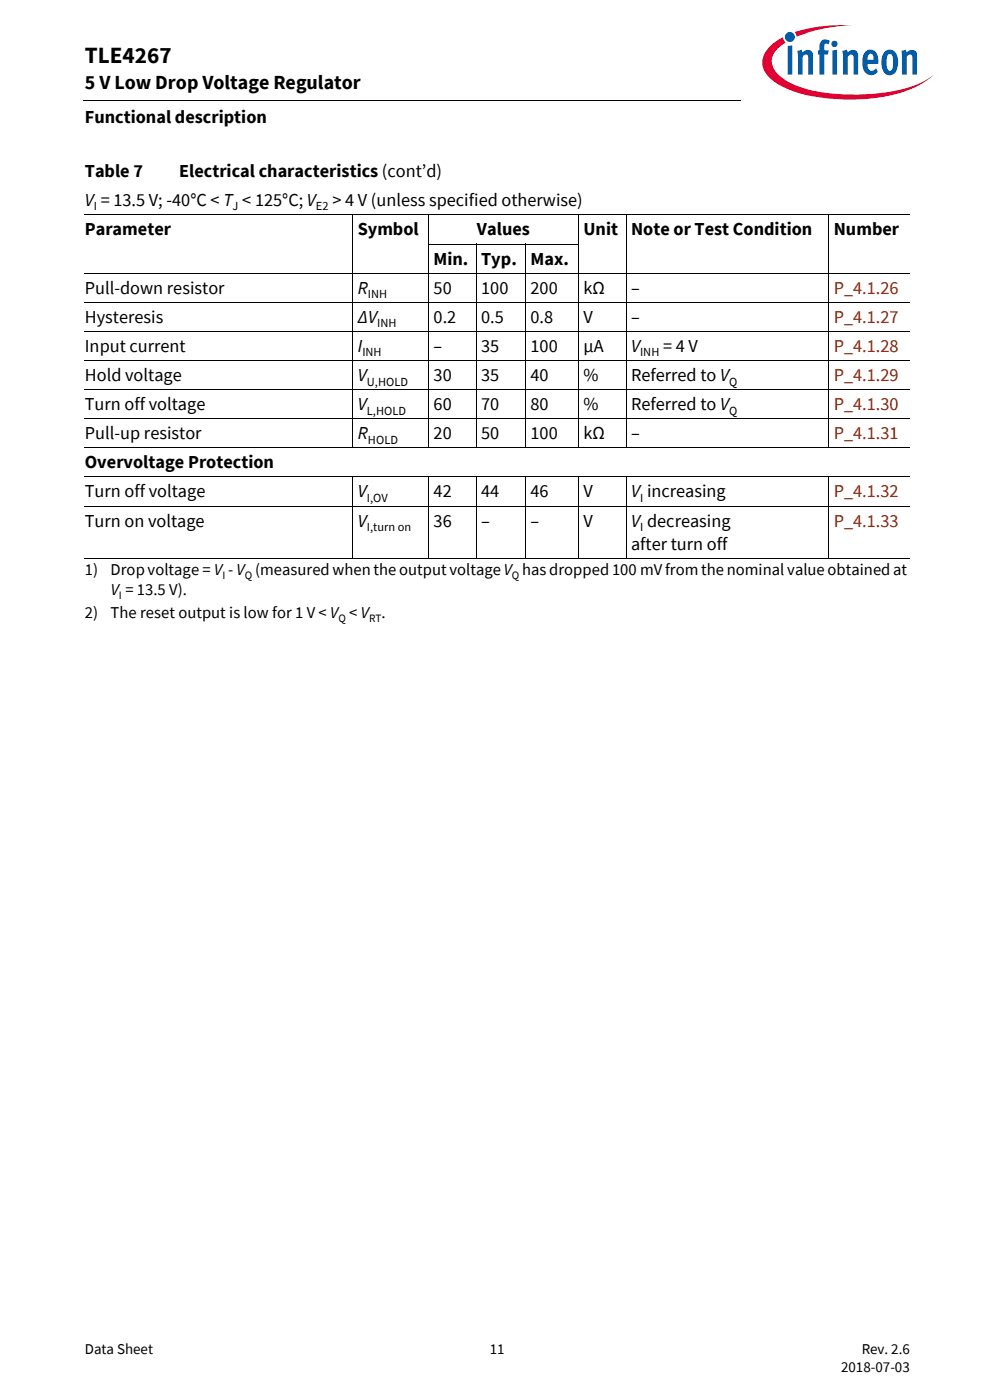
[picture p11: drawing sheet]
<svg xmlns="http://www.w3.org/2000/svg" width="210mm" height="297mm" viewBox="0 0 210 297" stroke-linecap="round" stroke-linejoin="round" font-family="sans-serif">
<defs><g id="words">
<text font-size="4.9" x="18" y="13.4">TLE4267</text>
<text font-size="4.2" x="18" y="19">5 V Low Drop Voltage Regulator</text>
<g font-size="3.9">
<text x="18" y="26.2">Functional description</text>
<text x="18" y="37.6">Table 7</text>
<text x="38" y="37.6">Electrical characteristics (cont’d)</text>
<text x="18" y="43.6">V = 13.5 V; -40°C &lt; T &lt; 125°C; V</text>
<text x="70.5" y="43.6">&gt; 4 V (unless specified otherwise)</text>
<text x="18" y="50">Parameter</text>
<text x="75.9" y="50">Symbol</text>
<text x="101.2" y="50">Values</text>
<text x="123.7" y="50">Unit</text>
<text x="133.8" y="50">Note or Test Condition</text>
<text x="176.9" y="50">Number</text>
<text x="92" y="56.1">Min. Typ.</text>
<text x="112.5" y="56.1">Max.</text>
<text x="18" y="62.3">Pull-down resistor</text>
<text x="75.9" y="62.3">R</text>
<text x="92" y="62.3">50</text>
<text x="102.1" y="62.3">100</text>
<text x="112.5" y="62.3">200</text>
<text x="123.7" y="62.3">kΩ</text>
<text x="133.8" y="62.3">–</text>
<text x="18" y="68.5">Hysteresis</text>
<text x="75.9" y="68.5">∆V</text>
<text x="92" y="68.5">0.2</text>
<text x="102.1" y="68.5">0.5</text>
<text x="112.5" y="68.5">0.8</text>
<text x="123.7" y="68.5">V</text>
<text x="133.8" y="68.5">–</text>
<text x="18" y="74.7">Input current</text>
<text x="75.9" y="74.7">I</text>
<text x="92" y="74.7">–</text>
<text x="102.1" y="74.7">35</text>
<text x="112.5" y="74.7">100</text>
<text x="123.7" y="74.7">μA</text>
<text x="133.8" y="74.7">V</text>
<text x="140.7" y="74.7">= 4 V</text>
<text x="18" y="80.8">Hold voltage</text>
<text x="75.9" y="80.8">V</text>
<text x="92" y="80.8">30</text>
<text x="102.1" y="80.8">35</text>
<text x="112.5" y="80.8">40</text>
<text x="123.7" y="80.8">%</text>
<text x="133.8" y="80.8">Referred to V</text>
<text x="18" y="87">Turn off voltage</text>
<text x="75.9" y="87">V</text>
<text x="92" y="87">60</text>
<text x="102.1" y="87">70</text>
<text x="112.5" y="87">80</text>
<text x="123.7" y="87">%</text>
<text x="133.8" y="87">Referred to V</text>
<text x="18" y="93.2">Pull-up resistor</text>
<text x="75.9" y="93.2">R</text>
<text x="92" y="93.2">20</text>
<text x="102.1" y="93.2">50</text>
<text x="112.5" y="93.2">100</text>
<text x="123.7" y="93.2">kΩ</text>
<text x="133.8" y="93.2">–</text>
<text x="18" y="99.3">Overvoltage Protection</text>
<text x="18" y="105.5">Turn off voltage</text>
<text x="75.9" y="105.5">V</text>
<text x="92" y="105.5">42</text>
<text x="102.1" y="105.5">44</text>
<text x="112.5" y="105.5">46</text>
<text x="123.7" y="105.5">V</text>
<text x="133.8" y="105.5">V increasing</text>
<text x="18" y="111.7">Turn on voltage</text>
<text x="75.9" y="111.7">V</text>
<text x="92" y="111.7">36</text>
<text x="102.1" y="111.7">–</text>
<text x="112.5" y="111.7">–</text>
<text x="123.7" y="111.7">V</text>
<text x="133.8" y="111.7">V decreasing</text>
<text x="133.8" y="116.6">after turn off</text>
</g>
<g font-size="3.9" fill="#802600">
<text x="176.8" y="62.3">P_4.1.26</text>
<text x="176.8" y="68.5">P_4.1.27</text>
<text x="176.8" y="74.7">P_4.1.28</text>
<text x="176.8" y="80.8">P_4.1.29</text>
<text x="176.8" y="87">P_4.1.30</text>
<text x="176.8" y="93.2">P_4.1.31</text>
<text x="176.8" y="105.5">P_4.1.32</text>
<text x="176.8" y="111.7">P_4.1.33</text>
</g>
<g font-size="3.5">
<text x="18" y="122">1)</text>
<text x="23.5" y="122">Drop voltage = V - V (measured when the output voltageV has dropped 100 mV from the nominal value obtained at</text>
<text x="18" y="131.1">2)</text>
<text x="23.5" y="131.1">The reset output is low for 1 V &lt; V &lt; V .</text>
<text x="23.5" y="126.2">V = 13.5 V).</text>
</g>
<g font-size="3.2">
<text x="18" y="287.3">Data Sheet</text>
<text x="103.9" y="287.3">11</text>
<text x="182.8" y="287.3">Rev. 2.6</text>
<text x="178.4" y="291.2">2018-07-03</text>
</g>
<g font-size="2.6">
<text x="19.9" y="44.6">I</text>
<text x="49.3" y="44.6">J</text>
<text x="67" y="44.6">E2</text>
<text x="78" y="63.3">INH</text>
<text x="80" y="69.5">INH</text>
<text x="76.9" y="75.6">INH</text>
<text x="135.8" y="75.6">INH</text>
<text x="77.8" y="81.8">U,HOLD</text>
<text x="154.7" y="81.8">Q</text>
<text x="77.8" y="88">L,HOLD</text>
<text x="154.7" y="88">Q</text>
<text x="78" y="94.1">HOLD</text>
<text x="77.8" y="106.5">I,OV</text>
<text x="135.8" y="106.5">I</text>
<text x="77.8" y="112.7">I,turn on</text>
<text x="135.8" y="112.7">I</text>
</g>
<g font-size="2.4">
<text x="47.2" y="122.8">I</text>
<text x="51.9" y="122.8">Q</text>
<text x="108.6" y="122.8">Q</text>
<text x="25.2" y="127.1">I</text>
<text x="71.8" y="132">Q</text>
<text x="78.3" y="132">RT</text>
</g>
</g></defs>
<path d="M17.7 21.3l.1 .1z" fill="#000"/>
<path d="M17.8 21.4h140.5" fill="none" stroke="#000" stroke-width=".21"/>
<path d="M157.3 5.1h42.7v21.5h-42.7z" fill="#fff"/>
<path d="M168.6 6.8l.4 1 1.4-.5a31.9 31.9 0 0 1 10.7-1.9 32.2 32.2 0 0 0-12.5 1.4zM163.4 9.8a4.3 4.3 0 0 0 0 6.9 21.8 21.8 0 0 0 11.7 4.1 38.5 38.5 0 0 0 18.7-2.1 14.3 14.3 0 0 0 4.2-2.8 18.4 18.4 0 0 1-8.8 3.5 40.4 40.4 0 0 1-20.2-1.2l-1.6-.7a6.4 6.4 0 0 1-3.7-4.4 5.1 5.1 0 0 1 2.9-4.1l-.3-.3-.2-.8-1 .5z" fill-rule="evenodd" fill="#e30034"/>
<path d="M166.5 7.8a1.06 1.06 0 0 0 2.1 0 1.06 1.06 0 0 0-2.1 0zM167.1 9.8v6h.9v-6.2zM169.1 10.8l.2 1.3v3.7h.9v-3.8l.7-.4h.3l.2 .3v3.9h1v-3.9a1.21 1.21 0 0 0-.8-1.3 1.21 1.21 0 0 0-1.4 .5l-.1-.6zM174.3 8.6a2.41 2.41 0 0 0-.5 2.1h-.3v.9h.3v4.2h1v-4.2h.8l.2-.9h-1v-.9a.49 .49 0 0 1 .3-.6 .49 .49 0 0 1 .6 .2l.3-.7a1.45 1.45 0 0 0-1.7-.1zM176.5 10.7v5.1h1v-5.2zM176.3 9.3a.7 .7 0 0 0 1.4 0 .7 .7 0 0 0-1.4 0zM178.7 10.8l.1 5h1v-3.8a.64 .64 0 0 1 .5-.5 .64 .64 0 0 1 .7 .4v3.9h1v-3.9a1.22 1.22 0 0 0-.8-1.3 1.22 1.22 0 0 0-1.4 .5l-.2-.6zM183.7 10.8a3.9 3.9 0 0 0-.1 4.7 1.76 1.76 0 0 0 2.6-.3l-.4-.7a.99 .99 0 0 1-1.6 .1l-.2-1.1h2.3v-.2a2.3 2.3 0 0 0-1.5-2.8h-.5zM184.2 11.7a.65 .65 0 0 1 .9-.2 .65 .65 0 0 1 .2 .9v.3h-1.3zM187.7 10.9a3.9 3.9 0 0 0 .1 4.8 1.68 1.68 0 0 0 2.6-1.5 3.8 3.8 0 0 0-.7-3.3 1.59 1.59 0 0 0-2 0zM188.4 11.6l.2-.1a.86 .86 0 0 1 .8 1.2v.7a1.26 1.26 0 0 1-.6 1.7 2.12 2.12 0 0 1-.7-2.4l.1-.9zM191.2 10.8l.1 5h1v-3.8l.7-.4h.3l.2 .3v3.9h1v-4.2a1.08 1.08 0 0 0-.6-1 1.08 1.08 0 0 0-1.3 .2l-.4 .3v-.6z" fill-rule="evenodd" fill="#005da9"/>
<g fill="none" stroke="#000" stroke-width=".21">
<path d="M18 45.6h175M18 58h175M74.8 45.6v49.4M90.8 51.8h31.9M90.9 45.6v49.4M101 51.7v43.3M111.5 51.7v43.3M122.7 45.6v49.4M132.8 45.6v49.4M175.8 45.6v49.4M18 64.1h175M18 70.3h175"/>
<path d="M18 76.5h175M18 82.6h175M18 88.8h175M18 95h175M18 101.2h175M18 107.4h175M18 118.5h175M74.8 101.1v17.4M90.9 101.1v17.4M101 101.1v17.4M111.5 101.1v17.4M122.7 101.1v17.4"/>
<path d="M132.8 101.1v17.4M175.8 101.1v17.4"/>
</g>
<use href="#words"/>
</svg>
